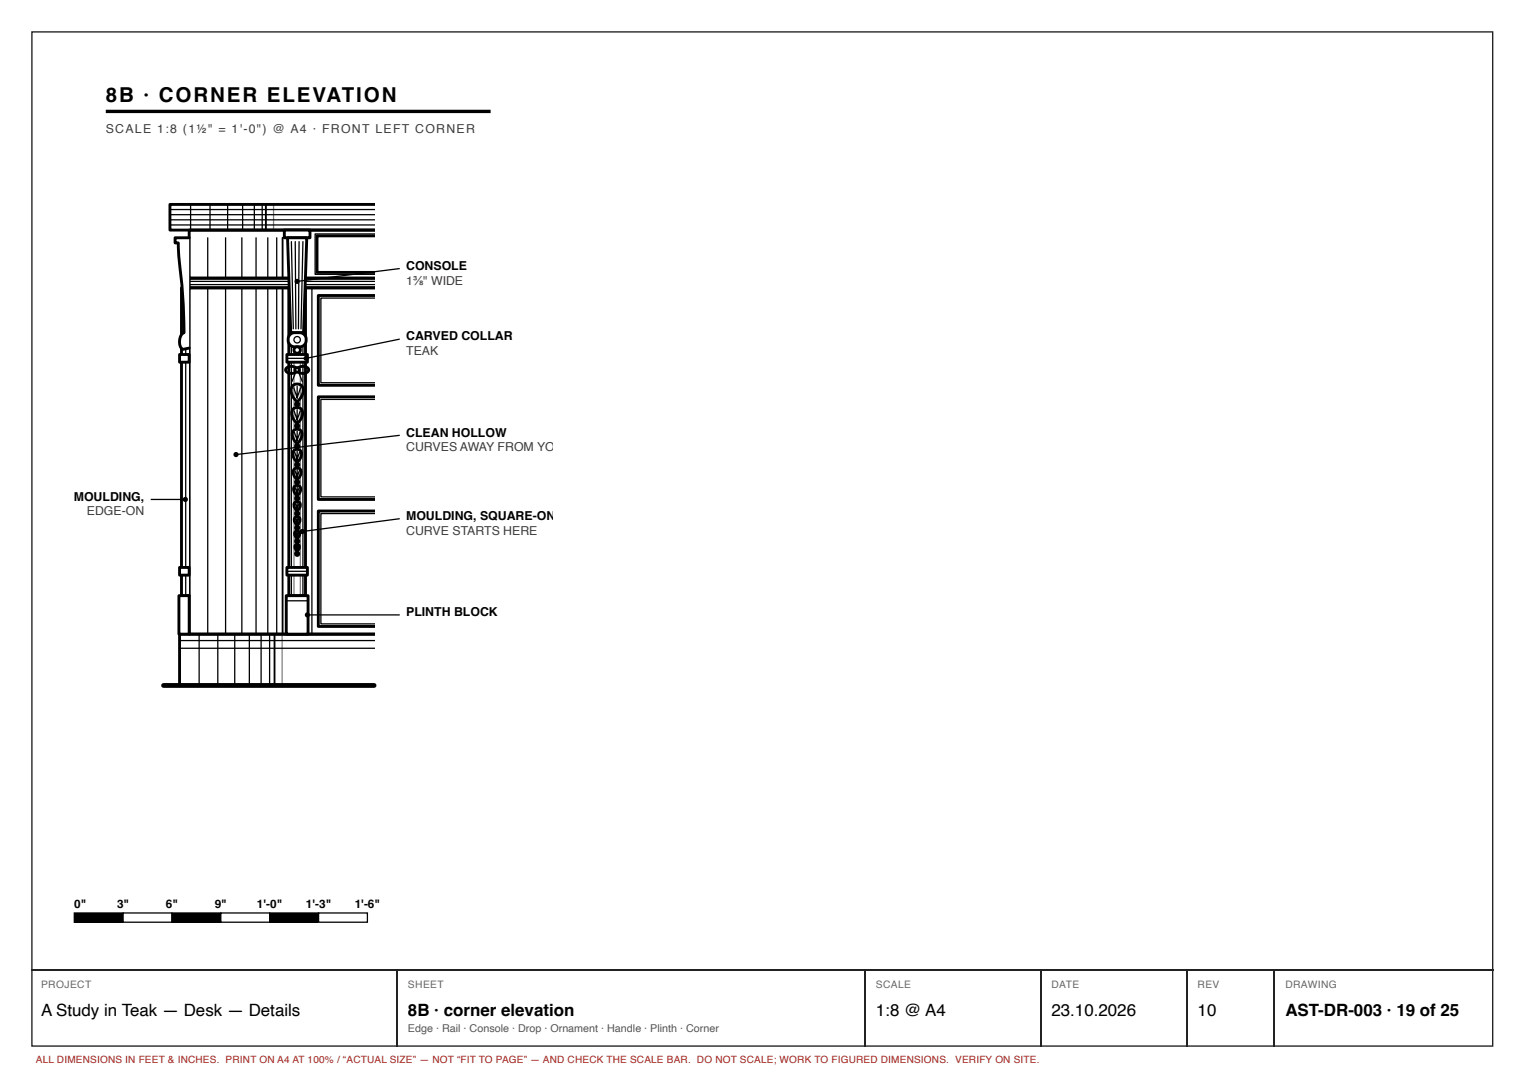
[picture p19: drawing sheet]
<svg xmlns="http://www.w3.org/2000/svg" width="297mm" height="210mm" viewBox="0 0 297 210" stroke-linecap="round" stroke-linejoin="round" font-family="sans-serif">
<defs><g id="words">
<text font-size="4" x="20.6" y="19.8">8B · CORNER ELEVATION</text>
<g font-size="3.3">
<text x="8" y="197.9">A Study in Teak — Desk — Details</text>
<text x="79.5" y="197.9">8B · corner elevation</text>
<text x="170.7" y="197.9">1:8 @ A4</text>
<text x="204.9" y="197.9">23.10.2026</text>
<text x="233.4" y="197.9">10</text>
<text x="250.5" y="197.9">AST-DR-003 · 19 of 25</text>
</g>
<g font-size="2.4" fill="#3d3d3d">
<text x="20.6" y="25.8">SCALE 1:8 (1½&quot; = 1'-0&quot;) @ A4 · FRONT LEFT CORNER</text>
<text x="79.2" y="55.5">1⅜&quot; WIDE</text>
<text x="79.2" y="69.2">TEAK</text>
<text x="79.2" y="88">CURVES AWAY FROM YO</text>
<text x="16.9" y="100.5">EDGE-ON</text>
<text x="79.2" y="104.2">CURVE STARTS HERE</text>
</g>
<g font-size="2.4">
<text x="79.2" y="52.6">CONSOLE</text>
<text x="79.2" y="66.3">CARVED COLLAR</text>
<text x="79.2" y="85.1">CLEAN HOLLOW</text>
<text x="14.4" y="97.6">MOULDING,</text>
<text x="79.2" y="101.3">MOULDING, SQUARE-ON</text>
<text x="79.2" y="120.1">PLINTH BLOCK</text>
</g>
<g font-size="2.3">
<text x="14.5" y="176.9">0&quot;</text>
<text x="22.8" y="176.9">3&quot;</text>
<text x="32.3" y="176.9">6&quot;</text>
<text x="41.9" y="176.9">9&quot;</text>
<text x="50.1" y="176.9">1'-0&quot;</text>
<text x="59.6" y="176.9">1'-3&quot;</text>
<text x="69.1" y="176.9">1'-6&quot;</text>
</g>
<text font-size="2.1" fill="#555" x="79.5" y="201.1">Edge · Rail · Console · Drop · Ornament · Handle · Plinth · Corner</text>
<g font-size="2" fill="#666">
<text x="8" y="192.6">PROJECT</text>
<text x="79.5" y="192.6">SHEET</text>
<text x="170.7" y="192.6">SCALE</text>
<text x="204.9" y="192.6">DATE</text>
<text x="233.4" y="192.6">REV</text>
<text x="250.5" y="192.6">DRAWING</text>
</g>
<text font-size="1.9" fill="#a51d17" x="7" y="207.2">ALL DIMENSIONS IN FEET &amp; INCHES. PRINT ON A4 AT 100% / “ACTUAL SIZE” — NOT “FIT TO PAGE” — AND CHECK THE SCALE BAR. DO NOT SCALE; WORK TO FIGURED DIMENSIONS. VERIFY ON SITE.</text>
</g></defs>
<path d="M6.2 6.2h284.7v197.7h-284.7z" fill="none" stroke="#222" stroke-width=".26"/>
<path d="M20.6 21.7h75" fill="none" stroke="#000" stroke-width=".66" stroke-linecap="butt"/>
<path d="M73 39.8h-39.9v5h39.9M36.9 54.2h36.1M36.9 56.1h36.1M36.9 44.8v9.4M36.9 54.2v1.9M36.9 56.1v67.5M73 46h-11.2v7.1h11.2M73 57.6h-11v17.5h11M73 77.3h-11v20h11M73 99.6h-11v22.5h11M73 123.6h-38v10h38" fill="none" stroke="#000" stroke-width=".56"/>
<g fill="none" stroke="#000" stroke-width=".25">
<path d="M37.1 39.8v5M40.9 39.8v5M44.4 39.8v5M47.3 39.8v5M49.6 39.8v5M51.1 39.8v5M53.3 39.8v5M33.1 40.8h39.9M33.1 41.8h39.9M33.1 42.8h39.9M33.1 43.8h39.9M36.9 54.8h36.1"/>
<path d="M36.9 55.5h36.1M40.5 46.3v7.9M40.5 56.1v67.5M44 46.3v7.9M44 56.1v67.5M47.1 46.3v7.9M47.1 56.1v67.5M49.9 46.3v7.9M49.9 56.1v67.5M52.2 46.3v7.9M52.2 56.1v67.5M53.9 46.3v7.9"/>
<path d="M53.9 56.1v67.5M56.5 46.3v7.9M56.5 56.1v67.5M60.8 56.1v67.5M73 45.6h-11.6v7.9h11.6M73 58.1h-10.5v16.5h10.5M73 77.8h-10.5v19h10.5M73 100.1h-10.5v21.5h10.5M35 124.8h38M35 126.3h38M38.8 123.6v10M42.4 123.6v10"/>
<path d="M45.7 123.6v10M48.6 123.6v10M50.9 123.6v10M52.5 123.6v10M55 123.6v10"/>
</g>
<path d="M51.8 39.8v5M55.1 46.3v7.9M55.1 56.1v67.5M53.5 123.6v10" fill="none" stroke="#000" stroke-width=".36"/>
<path d="M56.3 56.1h3.2v60h-3.2z" fill="#fff"/>
<path d="M56.3 56.1h3.2v60h-3.2z" fill="none" stroke="#000" stroke-width=".56"/>
<path d="M56.8 56.1v60M57.3 56.1v60M58.5 56.1v60M59 56.1v60" fill="none" stroke="#000" stroke-width=".25"/>
<path d="M55.9 69.1h4v1.5h-4z" fill="#fff"/>
<path d="M55.9 69.1h4v1.5h-4z" fill="none" stroke="#000" stroke-width=".56"/>
<path d="M55.9 69.8h4" fill="none" stroke="#000" stroke-width=".25"/>
<path d="M55.9 110.6h4v1.5h-4z" fill="#fff"/>
<path d="M55.9 71.7a1.35 1.35 0 0 1 2 .4 1.26 1.26 0 0 1-2.2 0zM58.1 71.7a1.35 1.35 0 0 1 2.1 .4 1.26 1.26 0 0 1-2.3 0zM55.9 110.6h4v1.5h-4z" fill="none" stroke="#000" stroke-width=".56"/>
<path d="M55.9 111.3h4" fill="none" stroke="#000" stroke-width=".25"/>
<circle cx="57.9" cy="72.1" r=".44" fill="#fff"/>
<g fill="none" stroke="#000" stroke-width=".56">
<path d="M57 75.2a1.25 1.25 0 0 1 1.6-.1 1.25 1.25 0 0 1 .4 1.6l-.6 1.1-.5 .5a2.43 2.43 0 0 1-.9-3.1zM57 79.8a1.09 1.09 0 0 1 1.4-.3 1.09 1.09 0 0 1 .5 1.3l-.5 1.2-.5 .5a2.36 2.36 0 0 1-.9-2.7zM57.1 84a.99 .99 0 0 1 1.3-.3 .99 .99 0 0 1 .4 1.2l-.4 1.1-.5 .4a2.12 2.12 0 0 1-.8-2.4zM57.2 87.9a.89 .89 0 0 1 1.1-.3 .89 .89 0 0 1 .5 1.1l-.5 1-.4 .4a1.91 1.91 0 0 1-.7-2.2zM57.5 91.3l.4-.1 .5 .1a1.37 1.37 0 0 1-.5 2.2 1.51 1.51 0 0 1-.4-2.2zM57.5 94.7l.4-.1 .4 .1a1.24 1.24 0 0 1-.4 1.9 1.36 1.36 0 0 1-.4-1.9zM57.6 97.8h.7a1.11 1.11 0 0 1-.4 1.8 1.22 1.22 0 0 1-.3-1.8zM57.6 103.6l.3-.1 .3 .1a.98 .98 0 0 1-.3 1.4 .98 .98 0 0 1-.3-1.4zM57.6 100.8h.6a1 1 0 0 1-.3 1.6 1.1 1.1 0 0 1-.3-1.6zM57.6 106.2h.6a.89 .89 0 0 1-.3 1.2 .89 .89 0 0 1-.3-1.2z"/>
<circle cx="57.9" cy="78.8" r=".31"/>
<circle cx="57.9" cy="72.1" r=".44"/>
<circle cx="57.9" cy="90.6" r=".31"/>
<circle cx="57.9" cy="97.1" r=".31"/>
<circle cx="57.9" cy="83" r=".31"/>
<circle cx="57.9" cy="94" r=".31"/>
<circle cx="57.9" cy="86.9" r=".31"/>
<circle cx="57.9" cy="100.1" r=".31"/>
<circle cx="57.9" cy="107.9" r=".31"/>
<circle cx="57.9" cy="102.9" r=".31"/>
<circle cx="57.9" cy="105.5" r=".31"/>
</g>
<g fill="none" stroke="#000" stroke-width=".25">
<path d="M57.3 75.6l.6 1.9M57.7 72.5l-.8 1.8M57.9 75.3v2.2M57.9 79.8v2M58.2 72.5l.7 1.8M58.6 75.6l-.7 1.9M57.3 80.1l.6 1.7M57.4 84.2l.5 1.6M57.4 88.1l.5 1.4M57.5 91.7l.4 1.3M57.5 95l.4 1.2M57.6 98.2l.3 1"/>
<path d="M57.9 84v1.8M57.9 87.9v1.6M57.9 91.5v1.5M57.9 94.9v1.3M57.9 98v1.2M58.3 98.2l-.4 1M58.3 95l-.4 1.2M58.3 91.7l-.4 1.3M58.4 88.1l-.5 1.4M58.4 84.2l-.5 1.6M58.5 80.1l-.6 1.7M57.6 101.1l.3 .9"/>
<path d="M57.6 103.8l.3 .8M57.7 106.4l.2 .7M57.9 100.9v1.1M57.9 103.7v.9M57.9 106.3v.8M58.2 106.4l-.3 .7M58.2 103.8l-.3 .8M58.2 101.1l-.3 .9"/>
</g>
<path d="M55.8 116.1h4.2v7.5h-4.2z" fill="#fff"/>
<path d="M55.8 116.1h4.2v7.5h-4.2z" fill="none" stroke="#000" stroke-width=".56"/>
<path d="M55.8 117.1h4.2" fill="none" stroke="#000" stroke-width=".25"/>
<path d="M55.4 44.8h5v1.5h-5z" fill="#fff"/>
<path d="M55.4 44.8h5v1.5h-5z" fill="none" stroke="#000" stroke-width=".56"/>
<path d="M56 46.3h3.8l-.6 18.5h-2.5z" fill="#fff"/>
<path d="M56 46.3h3.8l-.6 18.5h-2.5z" fill="none" stroke="#000" stroke-width=".56"/>
<path d="M56.8 47.1l.4 17M57.5 47.1l.2 17M58.3 47.1l-.1 17M59 47.1l-.3 17" fill="none" stroke="#000" stroke-width=".25"/>
<path d="M56.5 65.2l.7-.4h1.2a1.38 1.38 0 0 1 1.3 1.4 1.38 1.38 0 0 1-1.3 1.4h-1a1.39 1.39 0 0 1-1.2-.9 1.39 1.39 0 0 1 .3-1.5z" fill="#fff"/>
<path d="M56.5 65.2l.7-.4h1.2a1.38 1.38 0 0 1 1.3 1.4 1.38 1.38 0 0 1-1.3 1.4h-1a1.39 1.39 0 0 1-1.2-.9 1.39 1.39 0 0 1 .3-1.5z" fill="none" stroke="#000" stroke-width=".56"/>
<circle cx="57.9" cy="66.2" r=".63" fill="none" stroke="#000" stroke-width=".25"/>
<circle cx="57.9" cy="68.2" r=".63" fill="#fff"/>
<circle cx="57.9" cy="68.2" r=".63" fill="none" stroke="#000" stroke-width=".56"/>
<path d="M35.4 56.1h1.5v60h-1.5z" fill="#fff"/>
<path d="M36.9 56.1h-1.5v60h1.5" fill="none" stroke="#000" stroke-width=".56"/>
<path d="M36.2 56.1v60" fill="none" stroke="#000" stroke-width=".25"/>
<path d="M35 69.1h1.9v1.5h-1.9z" fill="#fff"/>
<path d="M35 69.1h1.9v1.5h-1.9z" fill="none" stroke="#000" stroke-width=".56"/>
<path d="M35 110.6h1.9v1.5h-1.9z" fill="#fff"/>
<path d="M35 110.6h1.9v1.5h-1.9z" fill="none" stroke="#000" stroke-width=".56"/>
<path d="M34.9 116.1h2v7.5h-2z" fill="#fff"/>
<path d="M34.9 116.1h2v7.5h-2z" fill="none" stroke="#000" stroke-width=".56"/>
<path d="M34.1 46.3h2.8v21.5l-1.3 .3a2.13 2.13 0 0 1 .3-3.3 190.2 190.2 0 0 0-1.1-16.4l-.1-1.1h-.6z" fill="#fff"/>
<path d="M36.9 46.3h-2.8v1h.6l.3 4a104.3 104.3 0 0 1 .9 13.5 2.12 2.12 0 0 0-.3 3.3l1.3-.3" fill="none" stroke="#000" stroke-width=".56"/>
<path d="M31.9 133.6h41" fill="none" stroke="#000" stroke-width=".94"/>
<path d="M77.9 52.3l-20 2.5M77.9 66.1l-18.2 3.7M29.4 97.3h6.7M77.9 84.8l-31.9 3.8M59.9 119.8h18M77.9 101.1l-19 2.5M14.5 177.9h9.5v1.8h-9.5z" fill="none" stroke="#000" stroke-width=".25"/>
<g fill="#000">
<path d="M14.5 177.9h9.5v1.8h-9.5z"/>
<circle cx="57.9" cy="54.8" r=".5"/>
<circle cx="59.7" cy="69.8" r=".5"/>
<circle cx="36.1" cy="97.3" r=".5"/>
<circle cx="46" cy="88.6" r=".5"/>
<circle cx="58.9" cy="103.6" r=".5"/>
<circle cx="59.9" cy="119.8" r=".5"/>
</g>
<path d="M24 177.9h9.5v1.8h-9.5z" fill="#fff"/>
<path d="M24 177.9h9.5v1.8h-9.5zM33.5 177.9h9.5v1.8h-9.5z" fill="none" stroke="#000" stroke-width=".25"/>
<path d="M33.5 177.9h9.5v1.8h-9.5z" fill="#000"/>
<path d="M43 177.9h9.6v1.8h-9.6z" fill="#fff"/>
<path d="M43 177.9h9.6v1.8h-9.6zM52.6 177.9h9.5v1.8h-9.5z" fill="none" stroke="#000" stroke-width=".25"/>
<path d="M52.6 177.9h9.5v1.8h-9.5z" fill="#000"/>
<path d="M62.1 177.9h9.5v1.8h-9.5z" fill="#fff"/>
<path d="M62.1 177.9h9.5v1.8h-9.5z" fill="none" stroke="#000" stroke-width=".25"/>
<path d="M6.1 189h284.9M77.4 189.2v14.8M168.7 189.2v14.8M202.8 189.2v14.8M231.4 189.2v14.8M248.3 189.2v14.8" fill="none" stroke="#222" stroke-width=".26"/>
<use href="#words"/>
</svg>
